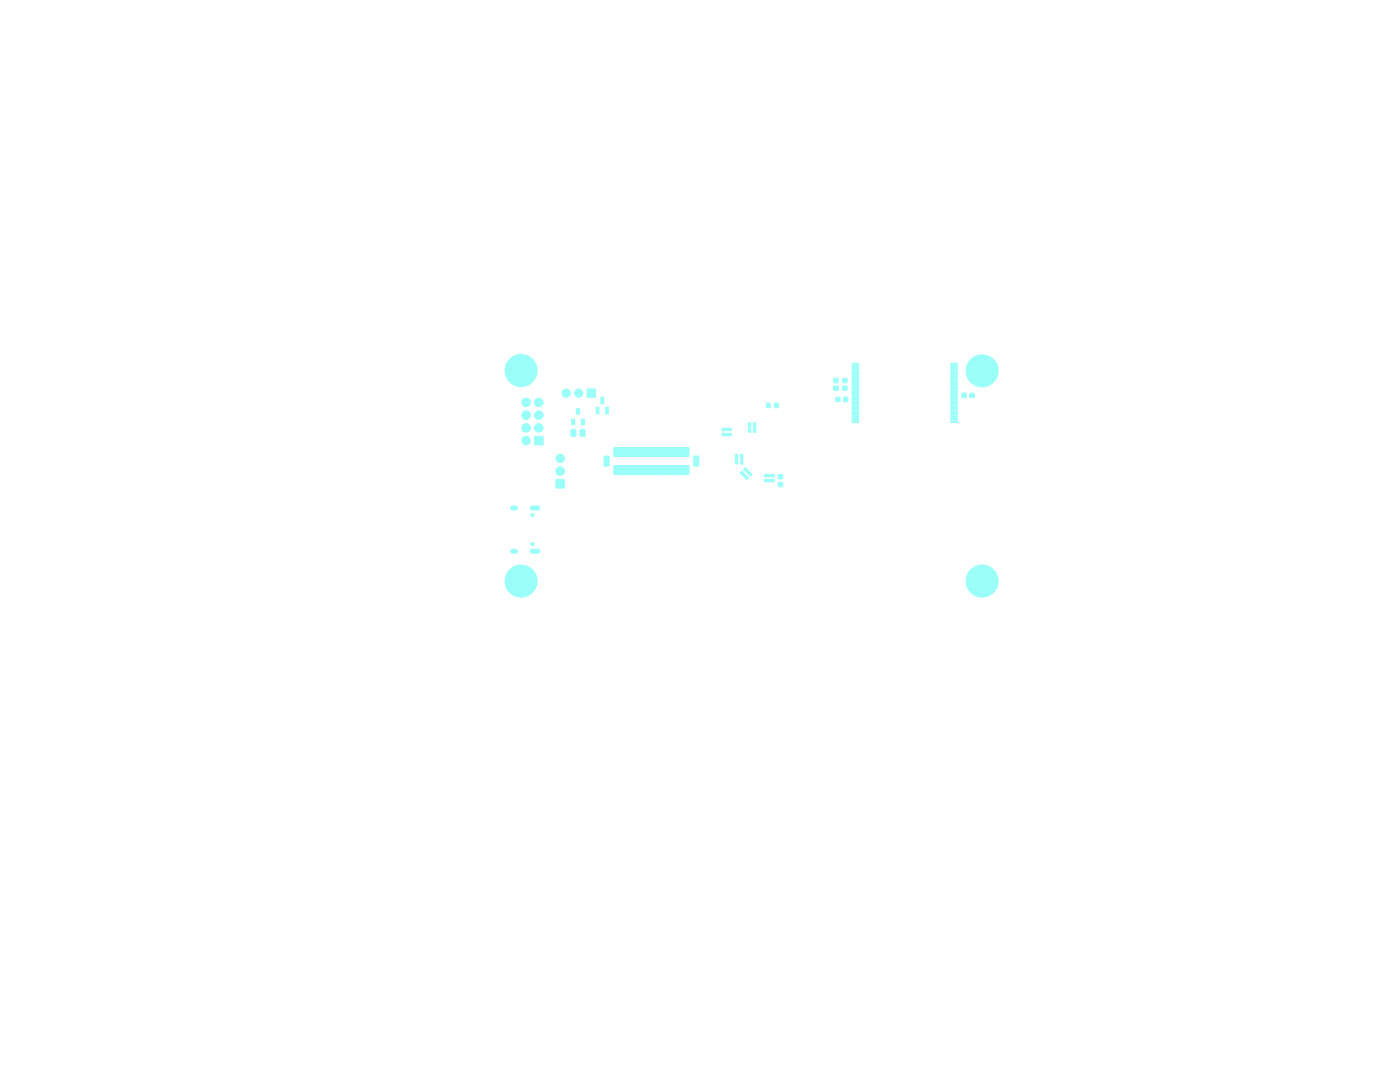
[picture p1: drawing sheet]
<svg xmlns="http://www.w3.org/2000/svg" width="279mm" height="216mm" viewBox="0 0 279 216" stroke-linecap="round" stroke-linejoin="round" font-family="sans-serif">
<g fill="#9afff8" stroke="#9afff8" stroke-width=".2">
<path d="M106.7 87.1h1.7v1.7h-1.7z"/>
<path d="M138.5 91l.9 .1v1.9l-.9-.1z"/>
<path d="M120.6 91l.9 .1v1.9l-.9-.1z"/>
<path d="M137 92.9l.5 .1-.1 1.7-.4-.1z"/>
<path d="M136.5 92.9l.5 .1-.1 1.7-.4-.1z"/>
<path d="M136 92.9l.5 .1-.1 1.7-.4-.1z"/>
<path d="M135.5 92.9l.5 .1-.1 1.7-.4-.1z"/>
<path d="M135 92.9l.5 .1-.1 1.7-.4-.1z"/>
<path d="M134.5 92.9l.5 .1-.1 1.7-.4-.1z"/>
<path d="M134 92.9l.5 .1-.1 1.7-.4-.1z"/>
<path d="M133.5 92.9l.5 .1-.1 1.7-.4-.1z"/>
<path d="M133 92.9l.5 .1-.1 1.7-.4-.1z"/>
<path d="M132.5 92.9l.5 .1-.1 1.7-.4-.1z"/>
<path d="M132 92.9l.5 .1-.1 1.7-.4-.1z"/>
<path d="M131.5 92.9l.5 .1-.1 1.7-.4-.1z"/>
<path d="M131 92.9l.5 .1-.1 1.7-.4-.1z"/>
<path d="M130.5 92.9l.5 .1-.1 1.7-.4-.1z"/>
<path d="M130 92.9l.5 .1-.1 1.7-.4-.1z"/>
<path d="M129.5 92.9l.5 .1-.1 1.7-.4-.1z"/>
<path d="M129 92.9l.5 .1-.1 1.7-.4-.1z"/>
<path d="M128.5 92.9l.5 .1-.1 1.7-.4-.1z"/>
<path d="M128 92.9l.5 .1-.1 1.7-.4-.1z"/>
<path d="M127.5 92.9l.5 .1-.1 1.7-.4-.1z"/>
<path d="M127 92.9l.5 .1-.1 1.7-.4-.1z"/>
<path d="M126.5 92.9l.5 .1-.1 1.7-.4-.1z"/>
<path d="M126 92.9l.5 .1-.1 1.7-.4-.1z"/>
<path d="M125.5 92.9l.5 .1-.1 1.7-.4-.1z"/>
<path d="M125 92.9l.5 .1-.1 1.7-.4-.1z"/>
<path d="M124.5 92.9l.5 .1-.1 1.7-.4-.1z"/>
<path d="M124 92.9l.5 .1-.1 1.7-.4-.1z"/>
<path d="M123.5 92.9l.5 .1-.1 1.7-.4-.1z"/>
<path d="M123 92.9l.5 .1-.1 1.7-.4-.1z"/>
<path d="M122.5 92.9l.5 .1-.1 1.7-.4-.1z"/>
<path d="M122.5 89.3l.5 .1-.1 1.7-.4-.1z"/>
<path d="M123 89.3l.5 .1-.1 1.7-.4-.1z"/>
<path d="M123.5 89.3l.5 .1-.1 1.7-.4-.1z"/>
<path d="M124 89.3l.5 .1-.1 1.7-.4-.1z"/>
<path d="M124.5 89.3l.5 .1-.1 1.7-.4-.1z"/>
<path d="M125 89.3l.5 .1-.1 1.7-.4-.1z"/>
<path d="M125.5 89.3l.5 .1-.1 1.7-.4-.1z"/>
<path d="M126 89.3l.5 .1-.1 1.7-.4-.1z"/>
<path d="M126.5 89.3l.5 .1-.1 1.7-.4-.1z"/>
<path d="M127 89.3l.5 .1-.1 1.7-.4-.1z"/>
<path d="M127.5 89.3l.5 .1-.1 1.7-.4-.1z"/>
<path d="M128 89.3l.5 .1-.1 1.7-.4-.1z"/>
<path d="M128.5 89.3l.5 .1-.1 1.7-.4-.1z"/>
<path d="M129 89.3l.5 .1-.1 1.7-.4-.1z"/>
<path d="M129.5 89.3l.5 .1-.1 1.7-.4-.1z"/>
<path d="M130 89.3l.5 .1-.1 1.7-.4-.1z"/>
<path d="M130.5 89.3l.5 .1-.1 1.7-.4-.1z"/>
<path d="M131 89.3l.5 .1-.1 1.7-.4-.1z"/>
<path d="M131.5 89.3l.5 .1-.1 1.7-.4-.1z"/>
<path d="M132 89.3l.5 .1-.1 1.7-.4-.1z"/>
<path d="M132.5 89.3l.5 .1-.1 1.7-.4-.1z"/>
<path d="M133 89.3l.5 .1-.1 1.7-.4-.1z"/>
<path d="M133.5 89.3l.5 .1-.1 1.7-.4-.1z"/>
<path d="M134 89.3l.5 .1-.1 1.7-.4-.1z"/>
<path d="M134.5 89.3l.5 .1-.1 1.7-.4-.1z"/>
<path d="M135 89.3l.5 .1-.1 1.7-.4-.1z"/>
<path d="M135.5 89.3l.5 .1-.1 1.7-.4-.1z"/>
<path d="M136 89.3l.5 .1-.1 1.7-.4-.1z"/>
<path d="M136.5 89.3l.5 .1-.1 1.7-.4-.1z"/>
<path d="M137 89.3l.5 .1-.1 1.7-.4-.1z"/>
<path d="M110.9 95.7h1.8v1.7h-1.8z"/>
<path d="M117.2 77.6h1.6v1.7h-1.6z"/>
<path d="M146.8 92.2h.4v.4h-.4z"/>
<path d="M146.8 91.7h.4v.4h-.4z"/>
<path d="M146.8 91.3h.4v.2h-.4z"/>
<path d="M146.8 90.7h.4v.4h-.4z"/>
<path d="M147.8 90.7h.4v.4h-.4z"/>
<path d="M147.8 91.3h.4v.2h-.4z"/>
<path d="M147.8 91.7h.4v.4h-.4z"/>
<path d="M147.8 92.2h.4v.4h-.4z"/>
<path d="M144.1 85.4h.4v.6h-.4z"/>
<path d="M144.6 85.4h.3v.6h-.3z"/>
<path d="M145.2 85.4h.3v.6h-.3z"/>
<path d="M145.6 85.4h.4v.6h-.4z"/>
<path d="M145.6 86.4h.4v.6h-.4z"/>
<path d="M145.2 86.4h.3v.6h-.3z"/>
<path d="M144.6 86.4h.3v.6h-.3z"/>
<path d="M144.1 86.4h.4v.6h-.4z"/>
<path d="M166.4 77.1h.8v.8h-.8z"/>
<path d="M166.4 75.5h.8v.8h-.8z"/>
<path d="M155.3 96.3h.9v.8h-.9z"/>
<path d="M155.3 94.7h.9v.8h-.9z"/>
<path d="M116 83.7h.6v1h-.6z"/>
<path d="M114.1 83.7h.6v1h-.6z"/>
<path d="M115 81.6h.7v1.1h-.7z"/>
<path d="M153 80.5h.7v.8h-.7z"/>
<path d="M154.6 80.5h.7v.8h-.7z"/>
<path d="M189.7 72.5h1.3v.3h-1.3z"/>
<path d="M189.7 73h1.3v.3h-1.3z"/>
<path d="M189.7 73.5h1.3v.3h-1.3z"/>
<path d="M189.7 74h1.3v.3h-1.3z"/>
<path d="M189.7 74.5h1.3v.3h-1.3z"/>
<path d="M189.7 75h1.3v.3h-1.3z"/>
<path d="M189.7 75.5h1.3v.3h-1.3z"/>
<path d="M189.7 76h1.3v.3h-1.3z"/>
<path d="M189.7 76.5h1.3v.3h-1.3z"/>
<path d="M189.7 77h1.3v.3h-1.3z"/>
<path d="M189.7 77.5h1.3v.3h-1.3z"/>
<path d="M189.7 78h1.3v.3h-1.3z"/>
<path d="M189.7 78.5h1.3v.3h-1.3z"/>
<path d="M189.7 79h1.3v.3h-1.3z"/>
<path d="M189.7 79.5h1.3v.3h-1.3z"/>
<path d="M189.7 80h1.3v.3h-1.3z"/>
<path d="M189.7 80.5h1.3v.3h-1.3z"/>
<path d="M189.7 81h1.3v.3h-1.3z"/>
<path d="M189.7 81.5h1.3v.3h-1.3z"/>
<path d="M189.7 82h1.3v.3h-1.3z"/>
<path d="M189.7 82.5h1.3v.3h-1.3z"/>
<path d="M189.7 83h1.3v.3h-1.3z"/>
<path d="M189.7 83.5h1.3v.3h-1.3z"/>
<path d="M189.7 84h1.3v.3h-1.3z"/>
<path d="M170 84h1.3v.3h-1.3z"/>
<path d="M170 83.5h1.3v.3h-1.3z"/>
<path d="M170 83h1.3v.3h-1.3z"/>
<path d="M170 82.5h1.3v.3h-1.3z"/>
<path d="M170 82h1.3v.3h-1.3z"/>
<path d="M170 81.5h1.3v.3h-1.3z"/>
<path d="M170 81h1.3v.3h-1.3z"/>
<path d="M170 80.5h1.3v.3h-1.3z"/>
<path d="M170 80h1.3v.3h-1.3z"/>
<path d="M170 79.5h1.3v.3h-1.3z"/>
<path d="M170 79h1.3v.3h-1.3z"/>
<path d="M170 78.5h1.3v.3h-1.3z"/>
<path d="M170 78h1.3v.3h-1.3z"/>
<path d="M170 77.5h1.3v.3h-1.3z"/>
<path d="M170 77h1.3v.3h-1.3z"/>
<path d="M170 76.5h1.3v.3h-1.3z"/>
<path d="M170 76h1.3v.3h-1.3z"/>
<path d="M170 75.5h1.3v.3h-1.3z"/>
<path d="M170 75h1.3v.3h-1.3z"/>
<path d="M170 74.5h1.3v.3h-1.3z"/>
<path d="M170 74h1.3v.3h-1.3z"/>
<path d="M170 73.5h1.3v.3h-1.3z"/>
<path d="M170 73h1.3v.3h-1.3z"/>
<path d="M170 72.5h1.3v.3h-1.3z"/>
<path d="M168.4 79.3h.8v.8h-.8z"/>
<path d="M166.8 79.3h.8v.8h-.8z"/>
<path d="M148.8 95.4l.3-.3 .3 .2-.4 .4z"/>
<path d="M148.4 95.1l.4-.4 .2 .3-.3 .3z"/>
<path d="M148.1 94.7l.3-.3 .3 .2-.4 .4z"/>
<path d="M147.7 94.4l.4-.4 .2 .3-.3 .3z"/>
<path d="M148.8 93.3l.2 .3-.3 .3-.3-.2z"/>
<path d="M148.8 94l.3-.3 .3 .2-.4 .4z"/>
<path d="M149.5 94l.2 .3-.3 .3-.3-.2z"/>
<path d="M149.5 94.7l.3-.3 .3 .2-.4 .4z"/>
<path d="M168.2 77.1h.8v.8h-.8z"/>
<path d="M168.2 75.5h.8v.8h-.8z"/>
<path d="M154.1 95.7h.4v.4h-.4z"/>
<path d="M153.6 95.7h.3v.4h-.3z"/>
<path d="M153.2 95.7h.3v.4h-.3z"/>
<path d="M152.6 95.7h.4v.4h-.4z"/>
<path d="M152.6 94.7h.4v.4h-.4z"/>
<path d="M153.2 94.7h.3v.4h-.3z"/>
<path d="M153.6 94.7h.3v.4h-.3z"/>
<path d="M154.1 94.7h.4v.4h-.4z"/>
<path d="M192 78.5h.8v.8h-.8z"/>
<path d="M193.6 78.5h.8v.8h-.8z"/>
<path d="M150.3 84.4h.6v.3h-.6z"/>
<path d="M150.3 84.9h.6v.3h-.6z"/>
<path d="M150.3 85.4h.6v.3h-.6z"/>
<path d="M150.3 85.8h.6v.5h-.6z"/>
<path d="M149.3 85.8h.6v.5h-.6z"/>
<path d="M149.3 85.4h.6v.3h-.6z"/>
<path d="M149.3 84.9h.6v.3h-.6z"/>
<path d="M149.3 84.4h.6v.3h-.6z"/>
<path d="M120.9 81.3h.5v1.3h-.5z"/>
<path d="M119 81.3h.5v1.3h-.5z"/>
<path d="M119.9 79.2h.6v1.4h-.6z"/>
<path d="M115.8 85.8l.7-.1 .3 .2v.9l-.2 .3h-.6l-.2-.2z"/>
<path d="M114 85.8l.7-.1 .2 .2v.9l-.1 .3h-.6l-.3-.2z"/>
<circle cx="105" cy="87.9" r=".85"/>
<circle cx="107.5" cy="85.4" r=".85"/>
<circle cx="105" cy="85.4" r=".85"/>
<circle cx="107.5" cy="82.8" r=".85"/>
<circle cx="105" cy="82.8" r=".85"/>
<circle cx="107.5" cy="80.3" r=".85"/>
<circle cx="105" cy="80.3" r=".85"/>
<circle cx="104" cy="73.9" r="3.2"/>
<circle cx="111.8" cy="94" r=".85"/>
<circle cx="111.8" cy="91.5" r=".85"/>
<circle cx="196" cy="115.9" r="3.2"/>
<circle cx="104" cy="115.9" r="3.2"/>
<circle cx="196" cy="74" r="3.2"/>
<circle cx="106.3" cy="108.6" r=".32"/>
<circle cx="106.3" cy="102.8" r=".32"/>
<circle cx="115.5" cy="78.4" r=".82"/>
<circle cx="113" cy="78.4" r=".82"/>
</g>
<path d="M102.3 110h.6M102.3 101.4h.6M106.2 110h1.1M106.2 101.4h1.1" fill="none" stroke="#9afff8" stroke-width="1"/>
</svg>
